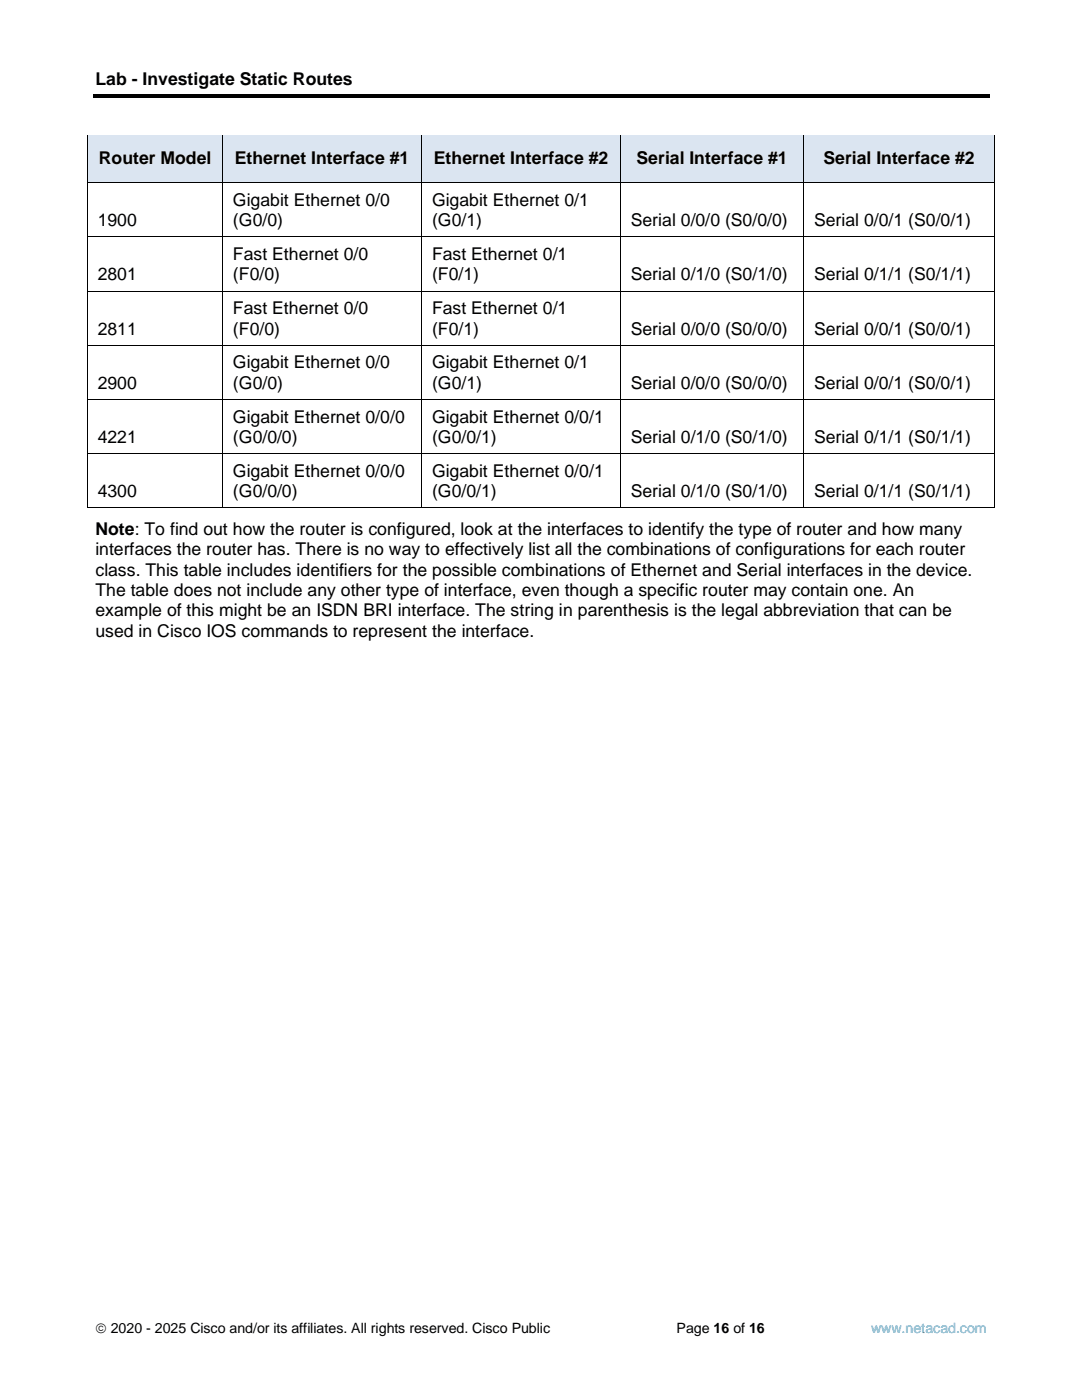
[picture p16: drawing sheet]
<svg xmlns="http://www.w3.org/2000/svg" width="216mm" height="279mm" viewBox="0 0 216 279" stroke-linecap="round" stroke-linejoin="round" font-family="sans-serif">
<defs><g id="words">
<g font-size="3.5">
<text x="19" y="17.1">Lab - Investigate Static Routes</text>
<text x="19.7" y="32.7">Router Model</text>
<text x="46.9" y="32.7">Ethernet Interface #1</text>
<text x="86.6" y="32.7">Ethernet Interface #2</text>
<text x="127" y="32.7">Serial Interface #1</text>
<text x="164.3" y="32.7">Serial Interface #2</text>
<text x="46.5" y="41.1">Gigabit Ethernet 0/0</text>
<text x="86.2" y="41.1">Gigabit Ethernet 0/1</text>
<text x="19.5" y="45.2">1900</text>
<text x="46.5" y="45.2">(G0/0)</text>
<text x="86.2" y="45.2">(G0/1)</text>
<text x="125.9" y="45.2">Serial 0/0/0 (S0/0/0)</text>
<text x="162.4" y="45.2">Serial 0/0/1 (S0/0/1)</text>
<text x="46.5" y="51.9">Fast Ethernet 0/0</text>
<text x="86.2" y="51.9">Fast Ethernet 0/1</text>
<text x="19.5" y="56">2801</text>
<text x="46.5" y="56">(F0/0)</text>
<text x="86.2" y="56">(F0/1)</text>
<text x="125.9" y="56">Serial 0/1/0 (S0/1/0)</text>
<text x="162.4" y="56">Serial 0/1/1 (S0/1/1)</text>
<text x="46.5" y="62.7">Fast Ethernet 0/0</text>
<text x="86.2" y="62.7">Fast Ethernet 0/1</text>
<text x="19.5" y="66.8">2811</text>
<text x="46.5" y="66.8">(F0/0)</text>
<text x="86.2" y="66.8">(F0/1)</text>
<text x="125.9" y="66.8">Serial 0/0/0 (S0/0/0)</text>
<text x="162.4" y="66.8">Serial 0/0/1 (S0/0/1)</text>
<text x="19.5" y="77.6">2900</text>
<text x="46.5" y="73.5">Gigabit Ethernet 0/0</text>
<text x="46.5" y="77.6">(G0/0)</text>
<text x="86.2" y="73.5">Gigabit Ethernet 0/1</text>
<text x="86.2" y="77.6">(G0/1)</text>
<text x="125.9" y="77.6">Serial 0/0/0 (S0/0/0)</text>
<text x="162.4" y="77.6">Serial 0/0/1 (S0/0/1)</text>
<text x="19.5" y="88.4">4221</text>
<text x="46.5" y="84.3">Gigabit Ethernet 0/0/0</text>
<text x="46.5" y="88.4">(G0/0/0)</text>
<text x="86.2" y="84.3">Gigabit Ethernet 0/0/1</text>
<text x="86.2" y="88.4">(G0/0/1)</text>
<text x="125.9" y="88.4">Serial 0/1/0 (S0/1/0)</text>
<text x="162.4" y="88.4">Serial 0/1/1 (S0/1/1)</text>
<text x="46.5" y="95.2">Gigabit Ethernet 0/0/0</text>
<text x="86.2" y="95.2">Gigabit Ethernet 0/0/1</text>
<text x="19.5" y="99.2">4300</text>
<text x="46.5" y="99.2">(G0/0/0)</text>
<text x="86.2" y="99.2">(G0/0/1)</text>
<text x="125.9" y="99.2">Serial 0/1/0 (S0/1/0)</text>
<text x="162.4" y="99.2">Serial 0/1/1 (S0/1/1)</text>
<text x="19" y="106.8">Note: To find out how the router is configured, look at the interfaces to identify the type of router and how many</text>
<text x="19" y="110.8">interfaces the router has. There is no way to effectively list all the combinations of configurations for each router</text>
<text x="19" y="114.9">class. This table includes identifiers for the possible combinations of Ethernet and Serial interfaces in the device.</text>
<text x="19" y="119">The table does not include any other type of interface, even though a specific router may contain one. An</text>
<text x="19" y="123">example of this might be an ISDN BRI interface. The string in parenthesis is the legal abbreviation that can be</text>
<text x="19" y="127.1">used in Cisco IOS commands to represent the interface.</text>
</g>
<g font-size="2.8">
<text x="19" y="266.1">© 2020 - 2025 Cisco and/or its affiliates. All rights reserved. Cisco Public</text>
<text x="135" y="266.1">Page 16 of 16</text>
</g>
<text font-size="2.8" fill="#00b0f0" x="173.8" y="266.1">www.netacad.com</text>
</g></defs>
<path d="M18.5 18.8h178.9v.7h-178.9z" fill-rule="evenodd" fill="#000"/>
<g fill="#dbe5f1">
<path d="M17.5 27h26.9v9.4h-26.9z" fill-rule="evenodd"/>
<path d="M19.5 27.3h22.9v8.9h-22.9z" fill-rule="evenodd"/>
<path d="M44.5 27h39.6v9.4h-39.6z" fill-rule="evenodd"/>
<path d="M46.5 27.3h35.6v8.9h-35.6z" fill-rule="evenodd"/>
<path d="M84.2 27h39.6v9.4h-39.6z" fill-rule="evenodd"/>
<path d="M86.2 27.3h35.6v8.9h-35.6z" fill-rule="evenodd"/>
<path d="M123.9 27h36.4v9.4h-36.4z" fill-rule="evenodd"/>
<path d="M125.9 27.3h32.5v8.9h-32.5z" fill-rule="evenodd"/>
<path d="M160.4 27h38.1v9.4h-38.1z" fill-rule="evenodd"/>
<path d="M162.4 27.3h34.1v8.9h-34.1z" fill-rule="evenodd"/>
</g>
<g fill="#000">
<path d="M17.4 26.9l.1 .4z" fill-rule="evenodd"/>
<path d="M17.4 26.9l.1 .1z" fill-rule="evenodd"/>
<path d="M17.4 36.4l.1 .4z" fill-rule="evenodd"/>
<path d="M44.4 27l.1 .3z" fill-rule="evenodd"/>
<path d="M44.4 26.9l.1 .1z" fill-rule="evenodd"/>
<path d="M44.4 36.4l.1 .4z" fill-rule="evenodd"/>
<path d="M84.1 27l.1 .3z" fill-rule="evenodd"/>
<path d="M84.1 26.9l.1 .1z" fill-rule="evenodd"/>
<path d="M84.1 36.4l.1 .4z" fill-rule="evenodd"/>
<path d="M123.8 27l.1 .3z" fill-rule="evenodd"/>
<path d="M123.8 26.9l.1 .1z" fill-rule="evenodd"/>
<path d="M123.8 36.4l.1 .4z" fill-rule="evenodd"/>
<path d="M160.3 27l.1 .3z" fill-rule="evenodd"/>
<path d="M160.3 26.9l.1 .1z" fill-rule="evenodd"/>
<path d="M160.3 36.4l.1 .4z" fill-rule="evenodd"/>
<path d="M198.4 26.9l.1 .4z" fill-rule="evenodd"/>
<path d="M198.4 26.9l.1 .1z" fill-rule="evenodd"/>
<path d="M198.4 36.4l.1 .4z" fill-rule="evenodd"/>
<path d="M17.4 47.2l.1 .3z" fill-rule="evenodd"/>
<path d="M17.4 58l.1 .4z" fill-rule="evenodd"/>
<path d="M44.4 47.2l.1 .3z" fill-rule="evenodd"/>
<path d="M44.4 58l.1 .4z" fill-rule="evenodd"/>
<path d="M84.1 47.2l.1 .3z" fill-rule="evenodd"/>
<path d="M84.1 58l.1 .4z" fill-rule="evenodd"/>
<path d="M123.8 47.2l.1 .3z" fill-rule="evenodd"/>
<path d="M123.8 58l.1 .4z" fill-rule="evenodd"/>
<path d="M160.3 47.2l.1 .3z" fill-rule="evenodd"/>
<path d="M160.3 58l.1 .4z" fill-rule="evenodd"/>
<path d="M198.4 47.2l.1 .3z" fill-rule="evenodd"/>
<path d="M198.4 58l.1 .4z" fill-rule="evenodd"/>
<path d="M17.4 68.8l.1 .4z" fill-rule="evenodd"/>
<path d="M17.4 79.6l.1 .4z" fill-rule="evenodd"/>
<path d="M44.4 68.8l.1 .4z" fill-rule="evenodd"/>
<path d="M44.4 79.6l.1 .4z" fill-rule="evenodd"/>
<path d="M84.1 68.8l.1 .4z" fill-rule="evenodd"/>
<path d="M84.1 79.6l.1 .4z" fill-rule="evenodd"/>
<path d="M123.8 68.8l.1 .4z" fill-rule="evenodd"/>
<path d="M123.8 79.6l.1 .4z" fill-rule="evenodd"/>
<path d="M160.3 68.8l.1 .4z" fill-rule="evenodd"/>
<path d="M160.3 79.6l.1 .4z" fill-rule="evenodd"/>
<path d="M198.4 68.8l.1 .4z" fill-rule="evenodd"/>
<path d="M198.4 79.6l.1 .4z" fill-rule="evenodd"/>
<path d="M17.4 90.5l.1 .3z" fill-rule="evenodd"/>
<path d="M44.4 90.5l.1 .3z" fill-rule="evenodd"/>
<path d="M84.1 90.5l.1 .3z" fill-rule="evenodd"/>
<path d="M123.8 90.5l.1 .3z" fill-rule="evenodd"/>
<path d="M160.3 90.5l.1 .3z" fill-rule="evenodd"/>
<path d="M198.4 90.5l.1 .3z" fill-rule="evenodd"/>
<path d="M17.4 101.3l.1 .1z" fill-rule="evenodd"/>
<path d="M17.4 101.3l.1 .1z" fill-rule="evenodd"/>
<path d="M44.4 101.3l.1 .1z" fill-rule="evenodd"/>
<path d="M84.1 101.3l.1 .1z" fill-rule="evenodd"/>
<path d="M123.8 101.3l.1 .1z" fill-rule="evenodd"/>
<path d="M160.3 101.3l.1 .1z" fill-rule="evenodd"/>
<path d="M198.4 101.3l.1 .1z" fill-rule="evenodd"/>
<path d="M198.4 101.3l.1 .1z" fill-rule="evenodd"/>
</g>
<g fill="none" stroke="#000" stroke-width=".2">
<path d="M17.4 27.3v9.1M17.4 36.8v10.4M17.5 27h26.9M17.5 36.5h26.9M44.5 27.3v9.1M44.5 36.8v10.4M44.5 27h39.6M44.5 36.5h39.6M84.1 27.3v9.1M84.1 36.8v10.4M84.2 27h39.6M84.2 36.5h39.6"/>
<path d="M123.8 27.3v9.1M123.8 36.8v10.4M123.9 27h36.4M123.9 36.5h36.4M160.4 27.3v9.1M160.4 36.8v10.4M160.4 27h38M160.4 36.5h38M198.5 27.3v9.1M198.5 36.8v10.4M17.4 47.5v10.5l27 .1M17.4 58.4v10.4"/>
<path d="M17.5 47.3h26.9M44.5 47.5v10.5M44.5 58.4v10.4M44.5 47.3h39.6M44.5 58.1h39.6M84.1 47.5v10.5l39.7 .1M84.1 58.4v10.4M84.2 47.3h39.6M123.8 47.5v10.5M123.8 58.4v10.4M123.9 47.3h36.4M160.4 47.5v10.5l-36.5 .1"/>
<path d="M160.4 58.4v10.4M160.4 47.3h38M160.4 58.1h38M198.5 47.5v10.5M198.5 58.4v10.4M17.4 69.2v10.4M17.4 80v10.5M17.5 68.9h26.9M17.5 79.7h26.9M44.5 69.2v10.4M44.5 80v10.5M44.5 68.9h39.6"/>
<path d="M44.5 79.7h39.6M84.1 69.2v10.4M84.1 80v10.5M84.2 68.9h39.6M84.2 79.7h39.6M123.8 69.2v10.4M123.8 80v10.5M123.9 68.9h36.4M123.9 79.7h36.4M160.4 69.2v10.4M160.4 80v10.5M160.4 68.9h38"/>
<path d="M160.4 79.7h38M198.5 69.2v10.4M198.5 80v10.5M17.4 90.8v10.5M17.5 90.5h26.9M44.5 90.8v10.5M44.5 90.5h39.6M84.1 90.8v10.5M84.2 90.5h39.6M123.8 90.8v10.5M123.9 90.5h36.4M160.4 90.8v10.5"/>
<path d="M160.4 90.5h38M198.5 90.8v10.5M17.5 101.3h26.9M44.5 101.3h39.6M84.2 101.3h39.6M123.9 101.3h36.4M160.4 101.3h38"/>
</g>
<path d="M17.4 36.3h181.1M17.5 27.1h26.9M44.5 27.1h39.6M84.2 27.1h39.6M123.9 27.1h36.4M160.4 27.1h38" fill="none" stroke="#dbe5f1" stroke-width=".25"/>
<use href="#words"/>
</svg>
